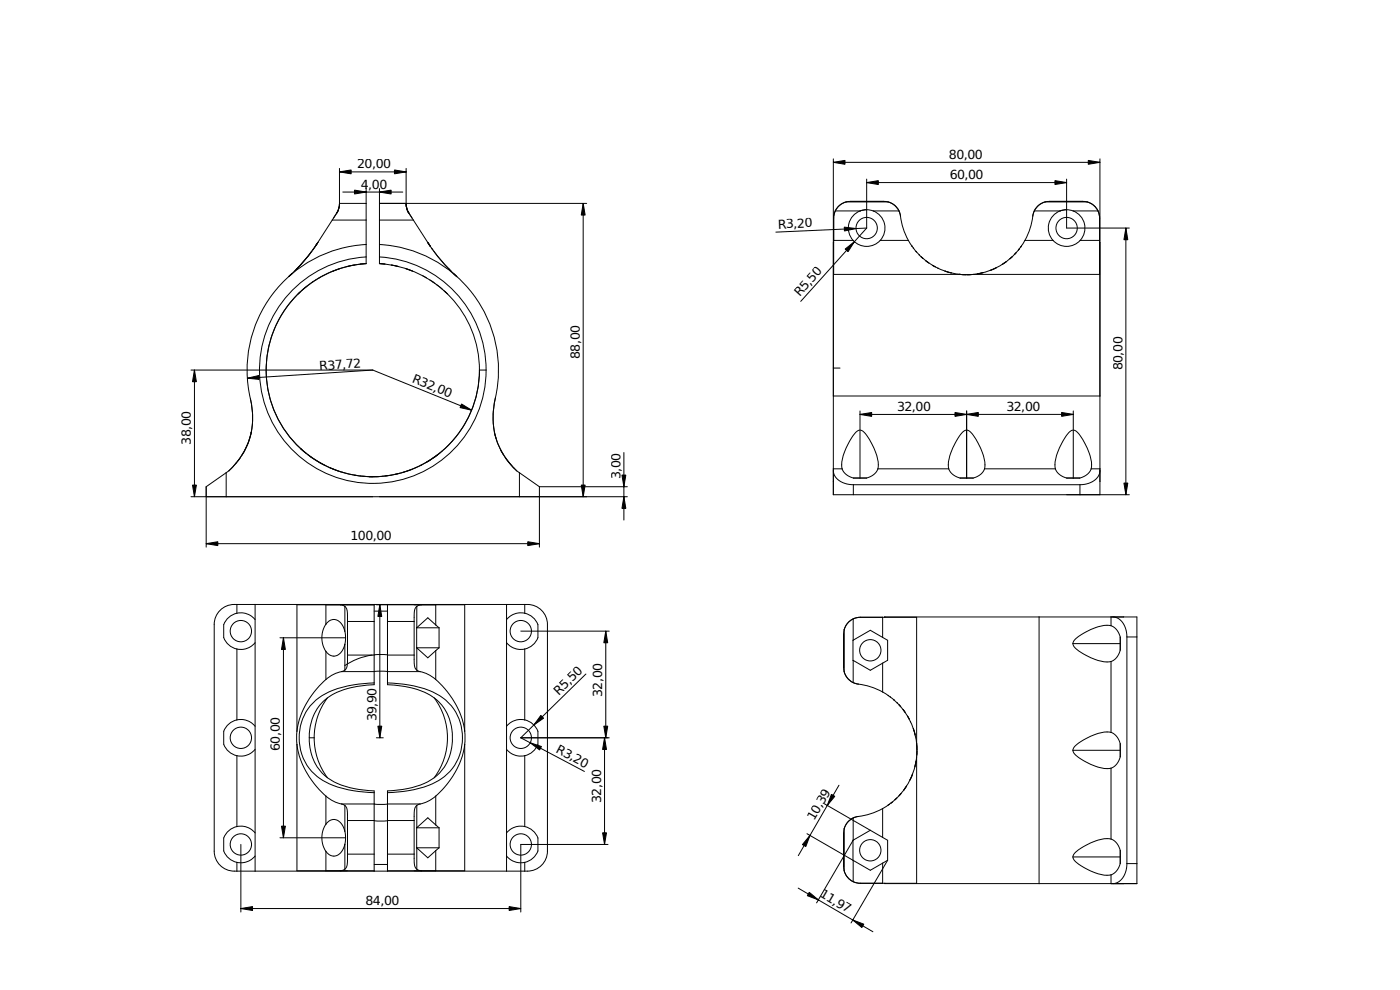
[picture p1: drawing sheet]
<svg xmlns="http://www.w3.org/2000/svg" width="420mm" height="297mm" viewBox="0 0 420 297" stroke-linecap="round" stroke-linejoin="round" font-family="sans-serif">
<defs><g id="words">
<g font-size="3.5">
<text x="284.8" y="47.7">80,00</text>
<text x="107.2" y="50.5">20,00</text>
<text x="285" y="53.7">60,00</text>
<text x="108.3" y="56.6">4</text>
<text x="110.5" y="56.6">,00</text>
<text x="233.5" y="68.6" transform="rotate(-3 233.5 68.6)">R3,20</text>
<text x="240" y="89.2" transform="rotate(-48 240 89.2)">R5,50</text>
<text x="174" y="107.7" transform="rotate(-90 174 107.7)">88,00</text>
<text x="95.9" y="111" transform="rotate(-4 95.9 111)">R37,72</text>
<text x="336.9" y="111.1" transform="rotate(-90 336.9 111.1)">80,00</text>
<text x="123.5" y="114.6" transform="rotate(22 123.5 114.6)">R32,00</text>
<text x="269.2" y="123.3">32,00</text>
<text x="302.1" y="123.3">32,00</text>
<text x="57.3" y="133.4" transform="rotate(-90 57.3 133.4)">38,00</text>
<text x="186.2" y="143.8" transform="rotate(-90 186.2 143.8)">3,00</text>
<text x="105.2" y="162.1">100,00</text>
<text x="167.7" y="208.8" transform="rotate(-44 167.7 208.8)">R5,50</text>
<text x="180.8" y="209.1" transform="rotate(-90 180.8 209.1)">32,00</text>
<text x="113" y="216.5" transform="rotate(-90 113 216.5)">39,90</text>
<text x="84" y="225.3" transform="rotate(-90 84 225.3)">60,00</text>
<text x="166.7" y="225.7" transform="rotate(28 166.7 225.7)">R3,20</text>
<text x="180.4" y="240.9" transform="rotate(-90 180.4 240.9)">32,00</text>
<text x="244.3" y="246.4" transform="rotate(-60 244.3 246.4)">10,39</text>
<text x="245.8" y="268.9" transform="rotate(30 245.8 268.9)">11,97</text>
<text x="109.7" y="271.6">84,00</text>
</g>
</g></defs>
<g fill="none" stroke="#000" stroke-width=".3">
<path d="M101.9 50.5v10.7M101.9 51.6h20M102.9 57.6h18M109.9 56.6v22.5M113.9 56.6v22.5M121.9 50.5v10.7M93.6 75.4l-4.6 5.3 .2-.1M93.6 75.3l-2.5 3.2-2.8 2.9M94.1 74.6l-.3 .4M94.4 74.3l-.5 .7M94.4 74.2l1-1.5-4 5.4-4.7 4.8M95.2 73l-.5 .8"/>
<path d="M95.3 72.9l-.4 .7M99.7 66l-4.3 6.7M99.7 66h10.2M101.1 63.9l-1.4 2.1M101.1 63.9l-1 1.5M101.9 61.2l-.2 1.4-.6 1.3M101.9 61.2l-.2 1.4-.6 1.2M101.9 61h8M106.3 79.5l-1.7 .4a32 32 0 0 0-8.7 3.4M106.4 79.5l-2.2 .5M109.9 73.4a37.7 37.7 0 0 0-34.7 46.3M109.9 79.1a32 32 0 0 0-30 33.3 32 32 0 0 0 32.6 30.6 32 32 0 0 0 31.4-32"/>
<path d="M109.9 79.1l-3.5 .4M109.9 77.1a34 34 0 0 0-32 35.3 34 34 0 0 0 34.6 32.6 34 34 0 0 0 33.4-34M113.9 73.4a37.7 37.7 0 0 1 34.8 46M113.9 79.1a32 32 0 0 1 30 31.9M113.9 79.1l1.6 .1M113.9 77.1a34 34 0 0 1 32 33.9M113.9 61h62.2M113.9 66h10.2M117.4 79.5l2.2 .5-2.1-.5M121.9 61.2l.6 2.3M121.9 61.2l.2 1.4 .6 1.3M122.5 63.5h.1"/>
<path d="M122.5 63.5l.2 .4M122.5 63.6l.2 .3M122.7 63.9h.1M122.7 63.9l1.4 2.1M122.7 63.9l1 1.5M124.1 66l5.1 7.9-.8-1.2M128.4 72.7l4 5.4 4.7 4.8M128.4 72.7l.7 1.1-.6-.9M128.7 73.2v.1M129.5 74.4v.1M129.6 74.6l.3 .4M130.2 75.3l2.5 3.2 2.7 2.9"/>
<path d="M175 61v88M86.7 82.9l-.1 .1M86.7 82.9h.1M87 82.6l-.3 .3M87.7 82l-.8 .8 .8-.8-.6 .6M89.5 88.2a32 32 0 0 0 2.2 47.7M89.5 88.1v.1M90.2 87.5l-.6 .5M91.9 86l-1 .9M94 84.5l-4.5 3.7M96.1 83.2l-2.3 1.5M121.8 80.6l2 .7-2-.7"/>
<path d="M126.8 82.7l1.1 .6M127.7 83.2l.3 .2M129 84l1 .7M129.8 84.5l.8 .6M130.9 85.3l.7 .6M131.8 86l1 .9M133.1 87.1l1.1 1M133.6 87.5l.4 .4M134.6 80.6l.2 .1M136 82l.9 .8M136.1 82.1l.5 .5M136.7 82.6l.4 .3"/>
<path d="M137.1 82.9l.1 .1M57.3 111h54.6M58.4 111v38M75.2 119.7a21.5 21.5 0 0 1-6.5 21.6M75.2 119.7a23.7 23.7 0 0 1 .2 10.1M111.9 105.2h.1M111.9 111l29.6 12.1M111.9 111l-37.7 2.5M143.9 111a32 32 0 0 1-10.4 23.7M143.9 111h2M148.7 119.4a21.7 21.7 0 0 0 6.4 21.9M148.7 119.4a24.4 24.4 0 0 0-.3 10.3"/>
<path d="M71.1 138.7l-.4 .5M72 137.4l-.6 .9M75.3 130.2a20.3 20.3 0 0 1-2.7 6.4M75.3 130h.1M75.4 129.9h.1M75.4 129.8h.1M75.4 129.8a21.6 21.6 0 0 1-6.7 11.5M90.3 134.6l1.4 1.3M91.7 135.9l1.8 1.4M92.7 136.6l3.8 2.5M93.2 137a32 32 0 0 0 8.4 4.3M96.1 138.9l1.5 .8"/>
<path d="M126.5 139.5l-.4 .2M129.1 138l-.9 .6M131.3 136.5l-3.5 2.3M131.7 136.2a32 32 0 0 1-7 4.1M132.6 135.4l-2.7 2.1M132.8 135.3l-.3 .2M133.3 134.8l-.2 .2M148.4 129.7h.1M148.4 129.7a21.5 21.5 0 0 0 6.7 11.6M148.4 129.8v.1M148.5 130.1l.2 .7M148.7 130.8l.2 .8"/>
<path d="M149 131.9v.1M149 132.1h.1M150.2 134.9l.9 1.6M151.6 137.3l2 2.5M187.2 135.8v20.2M57.3 149h131M67.9 141.8v7.2M68.7 141.3l-6.8 4.7v18.2M98.8 140.3l3.4 1.2M101.9 141.4l.9 .3M102.6 141.7l1.4 .4M103.9 142l1.7 .4a32 32 0 0 0 14.1-.3"/>
<path d="M106.4 142.6l.7 .1M108.9 142.9l.9 .1M110.9 143h1M113.7 143h-2.9M114 143h-1.1M116.9 142.6l-1.3 .2M121 141.7l-2.4 .6M121.5 141.5l-.8 .3M123.7 140.8l-2.5 .9M124.8 140.3l-2.6 1M153.9 140.1h.1M154.3 140.5h.1"/>
<path d="M155.1 141.3l6.8 4.7M155.9 141.8v7.2M161.9 146v18.2M161.9 146h26.4M61.9 163.1h100"/>
</g>
<g fill="#000" stroke="#000" stroke-width=".3">
<path d="M101.9 51.6l3.5-.6v1.2zM106.4 57l3.5 .6-3.5 .6zM113.9 57.6l3.5-.6v1.2zM118.4 51l3.5 .6-3.5 .6zM175 61l.6 3.5h-1.2zM58.4 111l.5 3.5h-1.1zM74.2 113.5l3.5-.8 .1 1.1zM138.5 121.2l3 1.9-3.4-.8zM57.8 145.5h1.1l-.5 3.5zM174.4 145.5h1.2l-.6 3.5zM187.2 149l.6 3.5h-1.1zM186.7 142.5h1.1l-.6 3.5z"/>
<path d="M61.9 163.1l3.5-.6v1.2zM158.4 162.5l3.5 .6-3.5 .6z"/>
</g>
<path d="M251.8 61.8a5 5 0 0 1 3.4-1.4h10.1a5.1 5.1 0 0 1 5.1 5.2 20 20 0 0 0 5.5 10.9l2.8 2.4-.9-.7a20 20 0 0 0 7.7 3.7l-1.9-.6 4.5 1 1.9 .1-2.1-.1h4.7l3.1-.7 3.3-1.3-1.4 .7-.3 .1 2.3-1 2.5-1.7-1.3 .9a20 20 0 0 0 5.2-4.7l-.4 .5 1-1.3a22.3 22.3 0 0 0 3.6-10.1 5 5 0 0 1 4.7-3.3h10.1a5 5 0 0 1 5 5l.1 83h-80l.1-83a5 5 0 0 1 1.6-3.6z" fill-rule="evenodd" fill="#fff"/>
<path d="M290.1 104.6h.1" fill="none" stroke="#000" stroke-width=".3"/>
<path d="M250.1 72.8l.1 9.5 39.8 .1 40-.1 .1-9.5v46h-80v-8.4h2h-2z" fill-rule="evenodd" fill="#fff"/>
<path d="M290.1 104.6h.1" fill="none" stroke="#000" stroke-width=".3"/>
<g fill="#fff">
<path d="M250.1 118.8h80v21.9h-2.6a14.1 14.1 0 0 0-2.7-9.1l-.8-1.2a1.86 1.86 0 0 0-2.6-1.1 16.9 16.9 0 0 0-4.8 10.8l.1 .6h-21.2a14.1 14.1 0 0 0-2.7-9.1l-.9-1.2a1.86 1.86 0 0 0-2.6-1.1 16.9 16.9 0 0 0-4.7 10.8l.1 .6h-21.2a14.1 14.1 0 0 0-2.7-9.1l-.9-1.2a1.86 1.86 0 0 0-2.6-1.1 16.9 16.9 0 0 0-4.7 10.8l.1 .6h-2.6z" fill-rule="evenodd"/>
<path d="M256.7 129.8l.6-.5a1.65 1.65 0 0 1 2.4 .8 17.8 17.8 0 0 1 3.9 10 4.2 4.2 0 0 1-3.6 3.3h-3.9h3.9l.8-.2 1.7-1.1 1-1.4h21.2l1 1.4 1.7 1.1 .8 .2h3.9l2.2-1 1.2-1.7-1 1.4-1.7 1.1-.7 .2h-3.9a4.2 4.2 0 0 1-3.4-5.7 16.2 16.2 0 0 1 4.8-8.5 2.25 2.25 0 0 1 2.6 1.5 16.4 16.4 0 0 1 3.3 9.7v.3h21.2l1.2 1.7 2.3 1h3.9l2.2-1 1.2-1.7h2.6a4.4 4.4 0 0 1-4 4.5l-2 .2h-68a5.3 5.3 0 0 1-6-4.2v-.5h2.6l1.2 1.7 2.2 1a4.2 4.2 0 0 1-3.3-5.7 20.9 20.9 0 0 1 3.9-7.9z" fill-rule="evenodd"/>
<path d="M250.2 72.1h5.8a5.5 5.5 0 0 0 8.2 0h8.4l1.4 2.3 1.9 2.1a20 20 0 0 0 12.2 5.8h-37.9z" fill-rule="evenodd"/>
<path d="M292.1 82.3a20 20 0 0 0 15.5-10.2h8.4a5.5 5.5 0 0 0 8.2 0h5.8v10.2z" fill-rule="evenodd"/>
<path d="M256.1 145.4h68v3h-68z" fill-rule="evenodd"/>
<path d="M320.8 129.8l.6-.5a1.65 1.65 0 0 1 2.3 .8 17.8 17.8 0 0 1 3.9 10 4.2 4.2 0 0 1-3.5 3.3h-3.9a4.2 4.2 0 0 1-3.4-5.7 20.9 20.9 0 0 1 4-7.9z" fill-rule="evenodd"/>
<path d="M262.1 63.3h7.7l.4 1.1a20.5 20.5 0 0 0 2.4 7.7h-8.4a5.5 5.5 0 0 0-2.1-8.8z" fill-rule="evenodd"/>
<path d="M310.4 63.3h7.7a5.5 5.5 0 0 0-2.1 8.8h-8.4a25.5 25.5 0 0 0 2.6-8.4z" fill-rule="evenodd"/>
<path d="M322.1 63.3h7.4l.3 .8 .2 8h-5.8a5.5 5.5 0 0 0-2.1-8.8z" fill-rule="evenodd"/>
<path d="M250.7 63.3h7.4a5.5 5.5 0 0 0-2.1 8.8h-5.8v-7.1z" fill-rule="evenodd"/>
<path d="M251.8 61.8l1-.8 1.2-.4h12.5l1.2 .4 1 .8 1.1 1.5h-7.7a5.5 5.5 0 0 0-4 0h-7.4z" fill-rule="evenodd"/>
<path d="M311.5 61.8l1-.8 1.2-.4h12.5l1.2 .4 1 .8 1.1 1.5h-7.4a5.5 5.5 0 0 0-4 0h-7.7z" fill-rule="evenodd"/>
<path d="M250.1 141.2a5.3 5.3 0 0 0 6 4.2v3h-6z" fill-rule="evenodd"/>
<path d="M324.1 145.4a5.3 5.3 0 0 0 6-4.2v7.2h-6z" fill-rule="evenodd"/>
<path d="M254 60.6l1.2-.2 11.3 .2z" fill-rule="evenodd"/>
<path d="M313.7 60.6l1.2-.2 11.3 .2z" fill-rule="evenodd"/>
<path d="M303.1 77.7l.6-.6z" fill-rule="evenodd"/>
<path d="M276.4 77l.6 .6z" fill-rule="evenodd"/>
<path d="M273.6 73.8l.1 .1z" fill-rule="evenodd"/>
<path d="M300.8 79.3l1.3-.9z" fill-rule="evenodd"/>
<path d="M303.1 77.7l.6-.6z" fill-rule="evenodd"/>
<path d="M288.2 143.4h3.9z" fill-rule="evenodd"/>
<path d="M279.9 79.6l.8 .5z" fill-rule="evenodd"/>
<path d="M274.9 75.4l.1 .2z" fill-rule="evenodd"/>
<path d="M305 75.8l-.6 .6z" fill-rule="evenodd"/>
<circle cx="260.1" cy="68.4" r="5.5"/>
<circle cx="320.1" cy="68.4" r="5.5"/>
<circle cx="260.1" cy="68.4" r="3.2"/>
<circle cx="320.1" cy="68.4" r="3.2"/>
</g>
<g fill="none" stroke="#000" stroke-width=".3">
<path d="M250.1 47.7v100.7h88.8M250.1 48.7h80M260.1 54.8h60M260.1 53.7v14.7M320.1 53.7v14.7h18.8M330.1 47.7v100.7M250.1 72.8h.1M250.2 65.4v16.9h37.9M250.2 72.1h5.8M250.7 63.3l-.5 2.1M250.7 63.3h7.4M254 60.6a5 5 0 0 0-3.8 4.8"/>
<path d="M254 60.6l1.2-.2 11.3 .2M254 60.6l-1.7 .8-.9 .8-.7 1.1M254 60.6h12.5M256 72.1a5.5 5.5 0 0 0 8.2 0M258.1 63.3a5.5 5.5 0 0 0-2.1 8.8M258.1 63.3a5.5 5.5 0 0 1 4 0M260.1 68.4l-27.2 1.3M260.1 68.4l-19.8 22M262.1 63.3a5.5 5.5 0 0 1 2.1 8.8M262.1 63.3h7.7M264.2 72.1h8.4M266.5 60.6a5 5 0 0 1 3.7 4.2"/>
<path d="M266.5 60.6l1.7 .8 .9 .8 .7 1.1M269.8 63.3l.4 1.5M270.2 64.8a20 20 0 0 0 2.4 7.3M272.6 72.1a20 20 0 0 0 15.5 10.2M273.6 73.8l.1 .1M274.1 74.4v.1M274.9 75.4l.1 .2M275.9 76.5h.1M276.4 77l.6 .6M277.8 78.2l.9 .7M279.9 79.6l.8 .5M302.1 78.4l-1.3 .9"/>
<path d="M303.7 77.1l-.6 .6M305 75.8l-.6 .6M306 74.6l-.4 .5M306.4 74l-.1 .2M306.6 73.8h.1M307.6 72.1a20 20 0 0 1-15.5 10.2M307.6 72.1h8.4M310 64.8a20 20 0 0 1-2.4 7.3M310.4 63.3l-.4 1.5M310.4 63.3h7.7M313.7 60.6a5 5 0 0 0-3.7 4.2M313.7 60.6l1.2-.2 11.3 .2"/>
<path d="M313.7 60.6l-1.7 .8-.9 .8-.7 1.1M313.7 60.6h12.5M316 72.1a5.5 5.5 0 0 0 8.2 0M318.1 63.3a5.5 5.5 0 0 1 4 0M318.1 63.3a5.5 5.5 0 0 0-2.1 8.8M322.1 63.3a5.5 5.5 0 0 1 2.1 8.8M322.1 63.3h7.4M324.2 72.1h5.8M326.2 60.6a5 5 0 0 1 3.8 4.8M326.2 60.6l1.7 .8 .9 .8 .7 1.1M329.5 63.3l.5 2.1M330 72.8h.1"/>
<path d="M330 65.4v16.9h-37.9M337.9 68.4v80M281.5 80.5h.1M283.6 81.3l1.9 .6M287.9 82.3l2.1 .1M288.1 82.3h4M291.6 82.4h-1.4M295.1 81.8l-1.8 .4M299 80.3l-1.7 .8M250.1 118.8h80M250.1 110.4h2M290.1 104.6h.1"/>
<path d="M258.1 123.3v20.1M290.1 123.3v20.1M322.1 124.3h-64M322.1 123.3v20.1M250.1 141.2a5.3 5.3 0 0 0 6 4.2M250.1 140.7h2.6M252.7 140.7l1.2 1.7 2.2 1h3.9l.8-.2 1.7-1.1 1-1.4M252.7 140.7a14.8 14.8 0 0 1 2.8-9.2l.8-1.2a1.84 1.84 0 0 1 1.7-1.2 1.84 1.84 0 0 1 1.7 1 17.8 17.8 0 0 1 3.9 10l-.1 .6M256.1 145.4h68M256.1 145.4v3M263.5 140.7h21.2M284.7 140.7l1.2 1.7 2.3 1h3.9l.7-.2 1.7-1.1 1-1.4"/>
<path d="M284.7 140.7a14.8 14.8 0 0 1 2.8-9.2l.8-1.2a1.84 1.84 0 0 1 1.7-1.2 1.84 1.84 0 0 1 1.7 1 17.8 17.8 0 0 1 3.9 10l-.1 .6M295.5 140.7h21.2M316.7 140.7l1.2 1.7 2.3 1h3.9l.7-.2 1.7-1.1 1-1.4M316.7 140.7a14.8 14.8 0 0 1 2.8-9.2l.8-1.2a1.84 1.84 0 0 1 1.7-1.2 1.84 1.84 0 0 1 1.7 1 17.8 17.8 0 0 1 3.9 10l-.1 .6M324.1 145.4v3M327.5 140.7h2.6M330.1 141.2a5.3 5.3 0 0 1-6 4.2M71.1 181.4h5.5M71.1 181.4a6.1 6.1 0 0 0-6.8 6v68a6.1 6.1 0 0 0 6.8 6M71.1 184a5.5 5.5 0 0 0-4 3.4v3.9a5.5 5.5 0 0 0 4 3.4M71.1 184a5.5 5.5 0 0 1 5.5 1.9M71.1 181.4v2.6"/>
<path d="M71.1 194.7v21.3M76.6 192.8a5.5 5.5 0 0 1-5.5 1.9M76.6 181.4h75.4M76.6 181.4v80M84 191.4h19.7M85.1 191.4v60M97.8 187.3a7.4 7.4 0 0 0 0 8.1M97.8 187.3a2.86 2.86 0 0 1 2.9-1.4 2.86 2.86 0 0 1 2.4 2.3l.4 1.2M97.8 181.5v5.8M97.8 195.4v8.5M102.1 181.5l1.4 .4M103.5 181.9a4.7 4.7 0 0 1 .8 3.3v13.8a2.67 2.67 0 0 1-.8 2.1"/>
<path d="M103.5 193.3a4 4 0 0 1-3.6 3.5l-1.2-.4-.9-1M103.5 189.4l.2 2M103.5 181.9v7.5M103.5 193.3v7.8M103.7 191.4l-.2 1.9M104.3 196.5h8M104.3 186.5h8M111.7 196.5l-4.5 1.2-3.7 2M112.3 196.5h4M112.3 181.5h-23.2v37.9M112.3 181.4v23.5M112.3 183.4h4"/>
<path d="M112.9 181.5h26.6v37.9M114 181.5v39.9M116.3 181.4v23.5M116.3 196.5h8M116.3 186.5h8M125 194.4h6.8M125 194.4h.1M125.1 181.9a4.7 4.7 0 0 0-.8 3.3v13.8a2.67 2.67 0 0 0 .8 2.1M125.1 194.4l3.3 3 2.4-2.2M125.1 181.9v19.2M126.5 181.5l-1.4 .4M130.8 187.5l1 .9"/>
<path d="M130.8 187.5l-2.4-2.1-3.4 3h6.8M130.8 181.5v6M130.8 195.2v8.7M131.8 194.4l-1 .8M131.8 188.4v6M152 181.4h5.5M152 192.8a5.5 5.5 0 0 0 5.5 1.9M152 181.4v80M156.3 189.4h26.5M157.5 181.4a6.1 6.1 0 0 1 6.8 6v68a6.1 6.1 0 0 1-6.8 6M157.5 184a5.5 5.5 0 0 1 3.9 3.4v3.9a5.5 5.5 0 0 1-3.9 3.4M157.5 184a5.5 5.5 0 0 0-5.5 1.9"/>
<path d="M157.5 181.4v2.6M157.5 194.7v21.3M181.8 189.4v32M71.1 216a5.5 5.5 0 0 0-4 3.4v3.9a5.5 5.5 0 0 0 4 3.4M71.1 216a5.5 5.5 0 0 1 5.5 1.9M89.1 219.4v3.9M97.8 203.9a25.6 25.6 0 0 0-8.7 15.5M98.3 209.4a20 20 0 0 0-4 12M102.5 201.5l-2.7 1-2 1.4M102.5 201.5h9.8M103.5 201.1l-1 .4M112.3 204.9v.5a26.9 26.9 0 0 0-13.5 3.6 15.6 15.6 0 0 0-4.9 18.6 14.6 14.6 0 0 0 11.7 8.9l6.7 .8v.5"/>
<path d="M112.3 201.5h4M112.3 204.9a29.5 29.5 0 0 0-17.1 4.8 15.2 15.2 0 0 0-4.9 15.5 15.2 15.2 0 0 0 11.8 11.2l4.7 1 5.5 .4M116.3 204.9v.5a26.9 26.9 0 0 1 13.5 3.6 15.6 15.6 0 0 1 4.8 18.6 14.6 14.6 0 0 1-11.6 8.9l-6.7 .8v.5M116.3 204.9a29.5 29.5 0 0 1 17.1 4.8 15.2 15.2 0 0 1 4.9 15.5 15.2 15.2 0 0 1-11.8 11.2l-4.7 1-5.5 .4M116.3 201.5h9.8M125.1 201.1l1 .4M126.1 201.5l2.7 1 2 1.4M130.3 209.4a20 20 0 0 1 0 23.9M130.8 203.9a25.6 25.6 0 0 1 8.7 15.5M139.5 219.4v3.9M157.5 216a5.5 5.5 0 0 1 3.9 3.4v3.9a5.5 5.5 0 0 1-3.9 3.4M157.5 216a5.5 5.5 0 0 0-5.5 1.9"/>
<path d="M175.8 202.2l-19.5 19.2M71.1 226.7v21.3M76.6 224.8a5.5 5.5 0 0 1-5.5 1.9M89.1 223.3a25.5 25.5 0 0 0 8.7 15.6M89.1 223.3v38h23.2M92.8 221.4h1.5M94.3 221.4a20 20 0 0 0 4 11.9M97.8 238.9l2 1.4 2.7 .9M97.8 238.9v8.4M112.3 237.8v23.6M112.9 221.4h2.1M114.3 221.4h.1"/>
<path d="M116.3 237.8v23.6M130.8 238.9l-2 1.4-2.7 .9M130.8 238.9v8.6M139.5 223.3a25.5 25.5 0 0 1-8.7 15.6M139.5 223.3v38h-23.2M152 224.8a5.5 5.5 0 0 0 5.5 1.9M156.3 221.4h26.5M156.3 221.4l19.1 10.1M157.5 226.7v21.3M181.4 221.4v32M71.1 248a5.5 5.5 0 0 0-4 3.4v3.9a5.5 5.5 0 0 0 4 3.4M71.1 248a5.5 5.5 0 0 1 5.5 1.9"/>
<path d="M71.1 258.7v2.7M72.3 253.4v20.2M76.6 256.8a5.5 5.5 0 0 1-5.5 1.9M84 251.4h19.7M97.8 247.3a7.4 7.4 0 0 0 0 8.1M97.8 247.3a2.86 2.86 0 0 1 2.9-1.4 2.86 2.86 0 0 1 2.4 2.3l.4 1.2M97.8 255.4v5.9M102.5 241.2l1 .5M102.5 241.2h9.8M103.5 241.7a4.7 4.7 0 0 1 .8 3.2v13.9a2.64 2.64 0 0 1-.8 2M103.5 253.3a4 4 0 0 1-3.6 3.6l-1.2-.5-.9-1M103.5 249.4l.2 2"/>
<path d="M103.5 241.7v7.7M103.5 253.3v7.5M103.7 251.4l-.2 1.9M104.3 246.2h8M104.3 256.3h8M112.3 241.3h4M112.3 246.3h4M112.3 259.4h4M116.3 241.2h9.8M116.3 246.2h8M116.3 256.3h8M125 248.4h6.8"/>
<path d="M125.1 241.7a4.7 4.7 0 0 0-.8 3.2v13.9a2.67 2.67 0 0 0 .8 2M125.1 241.7v19.1M125.1 248.3l-.1 .1M126.1 241.2l-1 .5M130.8 247.5l1 .9M130.8 247.5l-2.4-2.1-3.3 2.9M130.8 255.2v6.1M131.8 254.4l-1 .8M131.8 248.4v6M131.8 254.4h-6.8l3.4 3 2.4-2.2M152 256.8a5.5 5.5 0 0 0 5.5 1.9M157.5 248a5.5 5.5 0 0 1 3.9 3.4v3.9a5.5 5.5 0 0 1-3.9 3.4"/>
<path d="M157.5 248a5.5 5.5 0 0 0-5.5 1.9M157.5 258.7v2.7M182.5 253.4h-26.2v20.2M71.1 261.4h5.5M72.3 272.6h84M76.6 261.4h75.4M103.5 260.8l-1.4 .5M125.1 260.8l1.4 .5M152 261.4h5.5"/>
<circle cx="260.1" cy="68.4" r="3.2"/>
<circle cx="320.1" cy="68.4" r="3.2"/>
<circle cx="72.3" cy="189.4" r="3.2"/>
<circle cx="156.3" cy="189.4" r="3.2"/>
<circle cx="72.3" cy="221.4" r="3.2"/>
<circle cx="156.3" cy="221.4" r="3.2"/>
<circle cx="72.3" cy="253.4" r="3.2"/>
<circle cx="156.3" cy="253.4" r="3.2"/>
</g>
<g fill="#000" stroke="#000" stroke-width=".3">
<path d="M250.1 48.7l3.5-.6v1.2zM260.1 54.8l3.5-.6v1.2zM316.6 54.2l3.5 .6-3.5 .6zM326.6 48.1l3.5 .6-3.5 .6zM253.6 74.7l2.8-2.2-1.9 3zM253.4 68.1l3.5 .5-3.5 .7zM337.9 68.4l.6 3.5h-1.2zM258.1 124.3l3.5-.5v1.1zM286.6 123.8l3.5 .5-3.5 .6zM290.1 124.3l3.5-.5v1.1zM318.6 123.8l3.5 .5-3.5 .6zM337.3 144.9h1.2l-.6 3.5z"/>
<path d="M85.1 191.4l.5 3.5h-1.1zM114 181.5l.6 3.5h-1.2zM181.8 189.4l.6 3.5h-1.2zM162.3 214.7l.8 .8-2.9 2zM113.4 217.9h1.2l-.6 3.5zM159.1 222.9l3.4 1.1-.6 1zM181.4 221.4l.6 3.5h-1.2zM181.2 217.9h1.2l-.6 3.5zM84.5 247.9h1.1l-.5 3.5zM180.8 249.9h1.2l-.6 3.5zM72.3 272.6l3.5-.6v1.2zM152.8 272l3.5 .6-3.5 .6z"/>
</g>
<path d="M254.5 186.8a5 5 0 0 1 3.7-1.6l79-.1h-3.2a5.3 5.3 0 0 1 4.2 6h3v-6h-7.2h7.2v80h-4h4v-6h-3a5.3 5.3 0 0 1-4.2 6h3.2l-79-.1a5 5 0 0 1-5-5v-10.1a5.1 5.1 0 0 1 5.2-5 20 20 0 0 0 8.6-3.6l-.3 .2 1.1-.9-.4 .4a20 20 0 0 0 4.7-5.2l-.9 1.3 1.3-2 1.2-2.4 .2-.4-.8 1.7 1.3-3.3 .6-3.1 .1-4.7 .1 2.1-.1-1.9-1-4.5 .6 2a20 20 0 0 0-3.7-7.7l.7 .9-2.4-2.9a21.1 21.1 0 0 0-12.9-5.9 5 5 0 0 1-3.2-4.7v-10.1a5 5 0 0 1 1.3-3.4z" fill-rule="evenodd" fill="#fff"/>
<path d="M297.3 225.1h.1" fill="none" stroke="#000" stroke-width=".3"/>
<path d="M265.5 185.1h46.3v80h-46.3l9.6-.1 .1-40-.1-39.8z" fill-rule="evenodd" fill="#fff"/>
<path d="M297.3 225.1h.1" fill="none" stroke="#000" stroke-width=".3"/>
<g fill="#fff">
<path d="M311.8 185.1h21.6v2.6a14.5 14.5 0 0 0-9.3 3l-.9 .6a1.94 1.94 0 0 0-1.2 1.9 1.94 1.94 0 0 0 1.3 1.8 17.2 17.2 0 0 0 9.5 3.6l.6-.1v21.2a14.5 14.5 0 0 0-9.3 3l-.9 .6a1.94 1.94 0 0 0-1.2 1.9 1.94 1.94 0 0 0 1.3 1.8 17.2 17.2 0 0 0 9.5 3.6l.6-.1v21.2a14.5 14.5 0 0 0-9.3 3l-.9 .6a1.94 1.94 0 0 0-1.2 1.9 1.94 1.94 0 0 0 1.3 1.8 17.2 17.2 0 0 0 9.5 3.6l.6-.1v2.6h-21.6z" fill-rule="evenodd"/>
<path d="M333.4 185.1a4.4 4.4 0 0 1 4.6 4l.2 2v68a5.3 5.3 0 0 1-4.3 6h-.5v-2.6a5.1 5.1 0 0 0 2.8-5.8 4.7 4.7 0 0 0-2.8-5v-21.2a5.1 5.1 0 0 0 2.8-5.8 4.7 4.7 0 0 0-2.8-5v-21.2a5.1 5.1 0 0 0 2.8-5.8 4.7 4.7 0 0 0-2.8-5z" fill-rule="evenodd"/>
<path d="M264.9 185.2h10.2v37.9a20 20 0 0 0-10.2-15.5v-8.6l1.5-.9v-6l-1.5-.9z" fill-rule="evenodd"/>
<path d="M275.1 227.1v37.9h-10.2v-6l1.5-.9v-6l-1.5-.8v-8.7l2.2-1.4a20 20 0 0 0 8-14.1z" fill-rule="evenodd"/>
<path d="M338.2 191.1h3v68h-3z" fill-rule="evenodd"/>
<path d="M256 252.1l5.2-3 3.7 2.2 1.5 .8v6l-5.2 3-5.2-3z" fill-rule="evenodd"/>
<path d="M322 225.1h14.2a4.6 4.6 0 0 1-3.7 5.5 16 16 0 0 1-10.4-4.9z" fill-rule="evenodd"/>
<path d="M322 193.1h14.2a4.6 4.6 0 0 1-3.7 5.5 16 16 0 0 1-10.4-4.9z" fill-rule="evenodd"/>
<path d="M322 257.1h14.2a4.6 4.6 0 0 1-3.7 5.5 16 16 0 0 1-10.4-4.9z" fill-rule="evenodd"/>
<path d="M322.7 191.7a17.2 17.2 0 0 1 10.1-4.1 4.7 4.7 0 0 1 3.4 5.5h-14.2l.1-.5z" fill-rule="evenodd"/>
<path d="M322.7 223.7a17.2 17.2 0 0 1 10.1-4.1 4.7 4.7 0 0 1 3.4 5.5h-14.2l.1-.5z" fill-rule="evenodd"/>
<path d="M322.7 255.8a17.2 17.2 0 0 1 10.1-4.2 4.7 4.7 0 0 1 3.4 5.5h-14.2l.1-.5z" fill-rule="evenodd"/>
<path d="M256.1 198.1l5.1 3 3.7-2.1v8.6a25.5 25.5 0 0 0-8.5-2.6l-.3-.2z" fill-rule="evenodd"/>
<path d="M256.1 245.4l1.1-.4a20.5 20.5 0 0 0 7.7-2.4v8.7l-3.7-2.2-5.1 3z" fill-rule="evenodd"/>
<path d="M256.1 258.2l5.1 2.9 3.7-2.1v6h-7.1l-1.7-.5z" fill-rule="evenodd"/>
<path d="M256.1 185.7l1.7-.5h7.1v6l-3.7-2.1-5.1 3z" fill-rule="evenodd"/>
<path d="M254.5 246.5l1.6-1.1v19.1l-1.1-.6-.9-.9-.8-1.7v-12.6l.5-1.2z" fill-rule="evenodd"/>
<path d="M253.3 248.7v12.6l-.1-1.3z" fill-rule="evenodd"/>
<path d="M253.3 189v12.5l-.1-1.2z" fill-rule="evenodd"/>
<path d="M270.4 238.1l-.6 .7z" fill-rule="evenodd"/>
<path d="M269.8 211.4l.5 .6z" fill-rule="evenodd"/>
<path d="M266.5 208.6l.2 .1z" fill-rule="evenodd"/>
<path d="M272.1 235.8l-.9 1.3z" fill-rule="evenodd"/>
<path d="M270.4 238.1l-.6 .7z" fill-rule="evenodd"/>
<path d="M334 265.1h3.2z" fill-rule="evenodd"/>
<path d="M268.6 240l.5-.6z" fill-rule="evenodd"/>
<path d="M272.4 214.9l.5 .8z" fill-rule="evenodd"/>
<path d="M268.2 209.9l.2 .2z" fill-rule="evenodd"/>
<circle cx="261.2" cy="255.1" r="3.2"/>
<circle cx="261.2" cy="195.1" r="3.2"/>
</g>
<g fill="none" stroke="#000" stroke-width=".3">
<path d="M253.3 189l-.1 1.2 .1 11.3M253.3 189v12.5M256 192.1l5.2-3 5.2 3v6l-5.2 3-5.2-3zM256.1 185.7l-1.1 .7-.9 .9-.8 1.7M256.1 185.7v6.4M256.1 198.1v6.7M258.2 185.2a5 5 0 0 0-4.9 3.8M258.2 185.2l-2.1 .5M258.2 185.2h16.9v37.9M264.9 185.2v6M264.9 199v8.6M265.5 185.2l75.7-.1v80l-75.7-.1"/>
<path d="M311.8 185.1v80M322 193.1a5.9 5.9 0 0 0 3.6 3.3 12.9 12.9 0 0 0 7.8 2.1M322 193.1h14.2M333.4 187.7l1.7 1.3 1.1 2.2v3.9l-.2 .7-1.1 1.7-1.5 1M333.4 187.7a14.5 14.5 0 0 0-9.3 3l-1.5 1.2-.6 1.2M333.4 185.1v2.6M333.4 198.5v21.2M334 185.1a5.3 5.3 0 0 1 4.2 6M338.2 191.1v68M338.2 191.1h3M253.3 201.5a5 5 0 0 0 4.3 3.8M253.3 201.5l.8 1.7 .9 .9 1.1 .7"/>
<path d="M256.1 204.8l1.5 .5M257.6 205.3a20 20 0 0 1 7.3 2.3M264.9 207.6a20 20 0 0 1 10.2 15.5M266.5 208.6l.2 .1M267.2 209.1h.1M268.2 209.9l.2 .2M269.2 210.9h.1M269.8 211.4l.5 .6M271 212.9l.7 .9M272.4 214.9l.5 .8M273.2 216.5l.1 .1M274.1 218.6l.6 2"/>
<path d="M333.4 219.7l1.7 1.3 1.1 2.2v3.9l-.2 .7-1.1 1.7-1.5 1M333.4 219.7a14.5 14.5 0 0 0-9.3 3l-1.5 1.2-.6 1.2M251.8 235.6l-12.2 21.1M269.1 239.4l-.5 .6M270.4 238.1l-.6 .7M272.1 235.8l-.9 1.3M273.9 232.3l-.8 1.7M274.9 228.3l-.3 1.8M275.1 222.9l.1 2.1M275.1 223.1v4M275.1 227.1a20 20 0 0 1-10.2 15.5M275.1 227.1v37.9h-16.9"/>
<path d="M275.2 225.3l-.1 1.3M297.3 225.1h.1M322 225.1a5.9 5.9 0 0 0 3.6 3.3 12.9 12.9 0 0 0 7.8 2.1M322 225.1h14.2M333.4 230.5v21.2M242.2 250.1l19 11 5.2-3M247.4 241.1l19 11v6M253.3 248.7l-.1 1.2 .1 11.4M253.3 248.7v12.6M256.1 245.4l-1.1 .7-.9 .9-.8 1.7M256.1 245.4v6.7l-11 18.8M256.1 258.2v6.3"/>
<path d="M257.6 245a5 5 0 0 0-4.3 3.7M257.6 245l-1.5 .4M261.2 249.1l-5.2 3v6M264.9 242.6a20 20 0 0 1-7.3 2.4M264.9 242.6v8.7M264.9 259v6M266.4 258.1l-11 18.8M266.6 241.6h-.1M267 241.3l-.3 .2M267.8 240.6l-.4 .4M322 257.1a5.9 5.9 0 0 0 3.6 3.3 12.9 12.9 0 0 0 7.8 2.1M322 257.1h14.2"/>
<path d="M333.4 251.7l1.7 1.3 1.1 2.2v3.9l-.2 .7-1.1 1.7-1.5 1M333.4 251.7a14.5 14.5 0 0 0-9.3 3l-1.5 1.2-.6 1.2M338.2 259.1a5.3 5.3 0 0 1-4.2 6M338.2 259.1h3M239.5 266.5l22.5 13.1M253.3 261.3a5 5 0 0 0 4.9 3.7M253.3 261.3l.8 1.7 .9 .9 1.1 .6M256.1 264.5l2.1 .5M333.4 262.5v2.6"/>
<circle cx="261.2" cy="195.1" r="3.2"/>
<circle cx="261.2" cy="255.1" r="3.2"/>
</g>
<path d="M243.1 250.7l-1.3 3.3-1-.6zM249.5 238.3l1 .6-2.2 2.8zM242.9 267.7l2.7 2.3-3.3-1.3zM255.9 276l3.3 1.3-.5 1z" fill="#000" stroke="#000" stroke-width=".3"/>
<use href="#words"/>
</svg>
